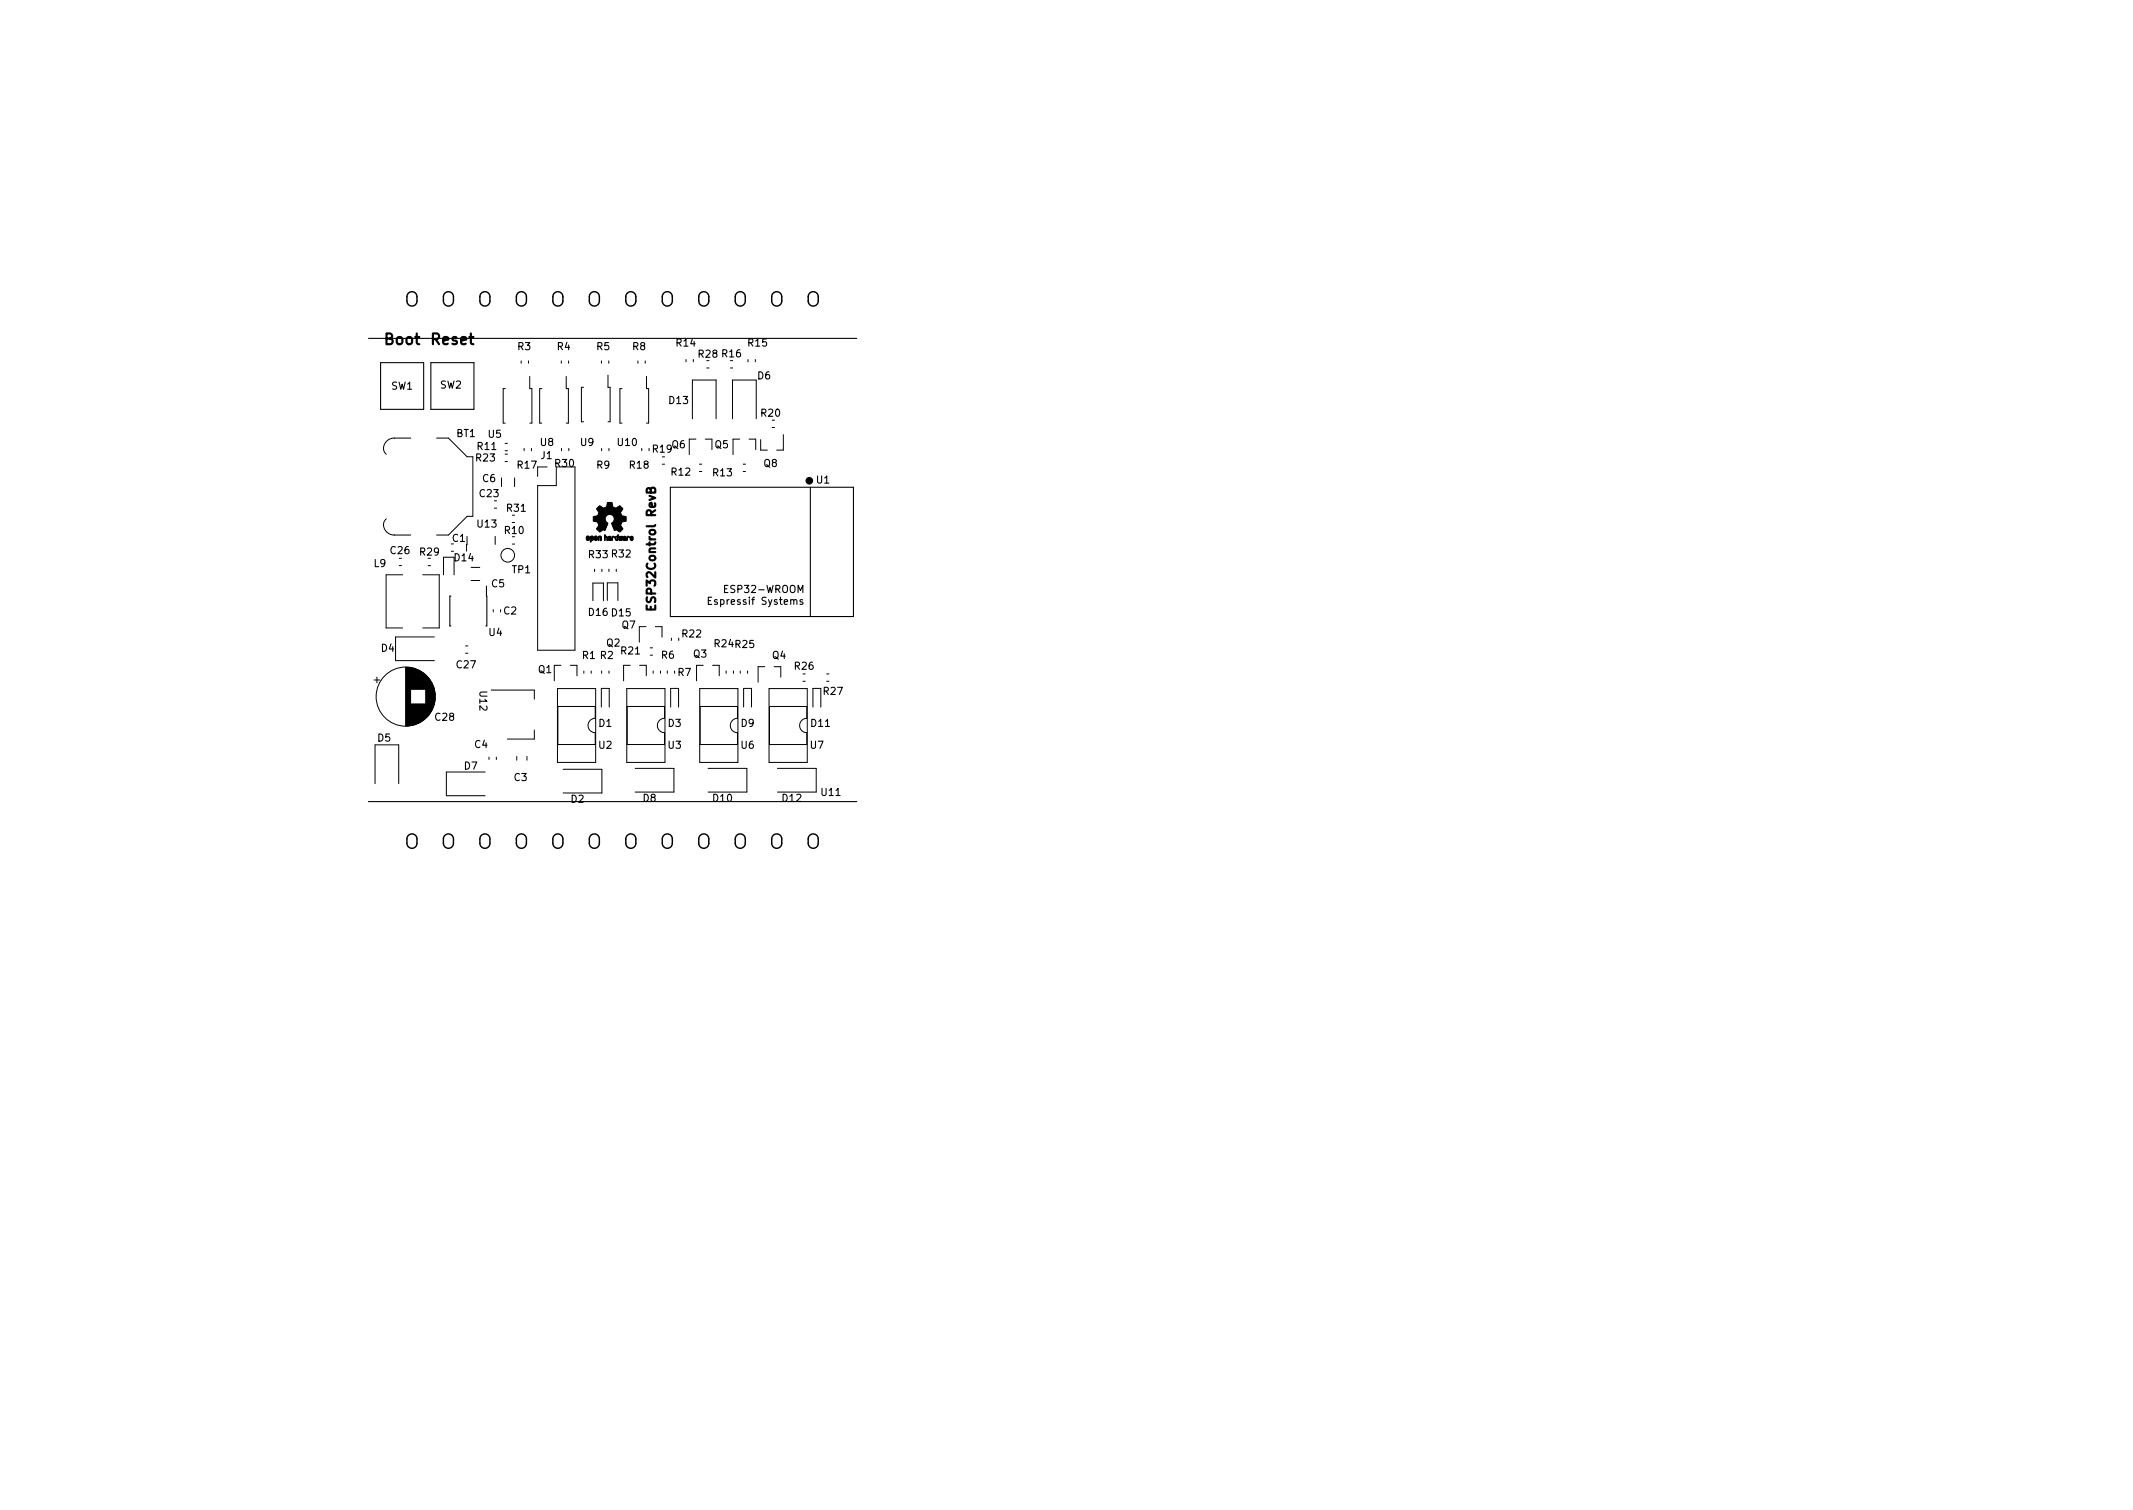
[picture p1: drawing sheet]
<svg xmlns="http://www.w3.org/2000/svg" width="297mm" height="210mm" viewBox="0 0 297 210" stroke-linecap="round" stroke-linejoin="round" font-family="sans-serif">
<defs><g id="words">
<g font-size="2.1">
<text x="53.6" y="48">Boot</text>
<text x="60.2" y="48">Reset</text>
</g>
<text font-size="1.7" x="91.3" y="84.4" transform="rotate(-90 91.3 84.4)">ESP32Control RevB</text>
<g font-size="1.4">
<text x="72.1" y="48.7">R3</text>
<text x="77.6" y="48.7">R4</text>
<text x="83.1" y="48.7">R5</text>
<text x="88.1" y="48.7">R8</text>
<text x="94.2" y="48.2">R14</text>
<text x="97.3" y="49.8">R28 R16</text>
<text x="104.2" y="48.2">R15</text>
<text x="105.5" y="52.8">D6</text>
<text x="54.5" y="54.2">SW1</text>
<text x="61.3" y="54.1">SW2</text>
<text x="93.2" y="56.2">D13</text>
<text x="106" y="58">R20</text>
<text x="63.6" y="60.8">BT1</text>
<text x="66.3" y="64.2">R23</text>
<text x="66.5" y="62.6">R11</text>
<text x="68" y="60.9">U5</text>
<text x="72.1" y="65.2">R17</text>
<text x="75.3" y="62.1">U8</text>
<text x="75.3" y="63.9">J1</text>
<text x="77.3" y="65">R30</text>
<text x="80.9" y="62.1">U9</text>
<text x="83.1" y="65.2">R9</text>
<text x="86.1" y="62.1">U10</text>
<text x="87.7" y="65.2">R18</text>
<text x="90.9" y="63">R19</text>
<text x="93.6" y="62.4">Q6</text>
<text x="99.6" y="62.4">Q5</text>
<text x="106.4" y="65">Q8</text>
<text x="66.8" y="69.2">C23</text>
<text x="67.2" y="67.1">C6</text>
<text x="70.6" y="71.2">R31</text>
<text x="93.5" y="66.2">R12</text>
<text x="99.3" y="66.3">R13</text>
<text x="113.7" y="67.3">U1</text>
<text x="54.4" y="77.1">C26</text>
<text x="58.5" y="77.3">R29</text>
<text x="63" y="75.4">C1</text>
<text x="66.5" y="73.4">U13</text>
<text x="70.3" y="74.3">R10</text>
<text x="82" y="77.7">R33 R32</text>
<text x="52.1" y="78.9">L9</text>
<text x="63.3" y="78.1">D14</text>
<text x="68.5" y="81.8">C5</text>
<text x="71.3" y="79.8">TP1</text>
<text x="101.1" y="82.6">ESP32-WROOM</text>
<text x="68.1" y="88.5">U4</text>
<text x="70.2" y="85.6">C2</text>
<text x="82" y="85.7">D16 D15</text>
<text x="86.6" y="87.5">Q7</text>
<text x="95" y="88.8">R22</text>
<text x="99" y="84.2">Espressif Systems</text>
<text x="53.1" y="90.7">D4</text>
<text x="63.6" y="93">C27</text>
<text x="75" y="93.7">Q1</text>
<text x="81.1" y="91.7">R1 R2</text>
<text x="84.5" y="90">Q2</text>
<text x="86.5" y="91.1">R21</text>
<text x="92.1" y="91.7">R6</text>
<text x="94.4" y="94.1">R7</text>
<text x="96.6" y="91.6">Q3</text>
<text x="99.5" y="90.1">R24 R25</text>
<text x="107.6" y="91.7">Q4</text>
<text x="110.7" y="93.2">R26</text>
<text x="60.6" y="100.4">C28</text>
<text x="66.8" y="96.3" transform="rotate(90 66.8 96.3)">U12</text>
<text x="83.4" y="101.2">D1</text>
<text x="93.1" y="101.2">D3</text>
<text x="103.2" y="101.2">D9</text>
<text x="113" y="101.2">D11</text>
<text x="114.7" y="96.7">R27</text>
<text x="52.6" y="103.2">D5</text>
<text x="64.7" y="107.1">D7</text>
<text x="66.1" y="104.1">C4</text>
<text x="83.4" y="104.3">U2</text>
<text x="93.1" y="104.3">U3</text>
<text x="103.2" y="104.3">U6</text>
<text x="112.9" y="104.3">U7</text>
<text x="71.6" y="108.7">C3</text>
<text x="79.5" y="111.8">D2</text>
<text x="89.6" y="111.6">D8</text>
<text x="99.3" y="111.6">D10</text>
<text x="109" y="111.6">D12</text>
<text x="114.4" y="110.8">U11</text>
</g>
</g></defs>
<path d="M90.6 68.2a.32 .32 0 0 1 .3-.3 .32 .32 0 0 1 .4 .2v.5h-1.2v-.4l.1-.2h.2l.2 .1v.5M90.1 84.3v.6h1.2v-.6M90.6 84.5v.4" fill="none" stroke="#000" stroke-width=".3"/>
<g fill="#000" stroke="#000" stroke-width=".14">
<path d="M81.7 74.7a.29 .29 0 0 1 .4 .1 .29 .29 0 0 1-.1 .4 .29 .29 0 0 1-.4-.1v-.2h.2l.1 .2h.1l-.1-.3-.1 .1h-.2zM82.3 74.7a.3 .3 0 0 1 .4 .2 .3 .3 0 0 1-.4 .4v.1l-.1 .1v-.6h.1l.1 .2 .1-.1v-.2l-.2 .1h-.1zM82.8 74.7a.22 .22 0 0 1 .4 .1 .22 .22 0 0 1-.3 .2l.1 .1 .2-.1a.22 .22 0 0 1-.2 .3 .22 .22 0 0 1-.2-.3v-.1l.3-.1h-.1l-.2 .1zM83.4 74.7a.25 .25 0 0 1 .3 0 .25 .25 0 0 1 .1 .3v.2l-.2 .1v-.5h-.1l-.1 .4-.1 .1zM84.2 74.5l.1-.1v.3l.3 .1v.4l-.1 .1v-.5h-.1l-.1 .4-.1 .1zM84.8 74.7h.1l.2 .1v.4l-.1 .1v-.3l-.2 .1 .1 .1a.17 .17 0 0 1-.2 0 .17 .17 0 0 1 0-.2 .17 .17 0 0 1 .2-.1l.1-.1h-.1l-.2 .1zM83.2 70.7l.2-.2a.23 .23 0 0 1 .2-.1 .23 .23 0 0 1 .2 .2l.2 .2a.61 .61 0 0 0 .6-.8h.3a.27 .27 0 0 1 .3 0 .27 .27 0 0 1 .1 .3l.1 .3 .4 .2 .5-.4a.56 .56 0 0 1 .4 .6 .55 .55 0 0 0-.2 .6 .55 .55 0 0 0 .7 .3v.7a.56 .56 0 0 0-.7 .4l-.1 .1 .4 .5-.3 .3a.22 .22 0 0 1-.2 .2 .22 .22 0 0 1-.2-.2l-.3-.1-.2 .1-.3-.7a.21 .21 0 0 1-.1-.4 .64 .64 0 0 0 .1-1 .64 .64 0 0 0-1 .1 .64 .64 0 0 0 .4 1l-.4 1a.42 .42 0 0 0-.7 .1 .21 .21 0 0 1-.2 .1 .21 .21 0 0 1-.1-.2l-.2-.3 .1-.2a.52 .52 0 0 0 .1-.6 .52 .52 0 0 0-.6-.2h-.1v-.7a.58 .58 0 0 0 .7-.3 .58 .58 0 0 0-.2-.7zM85.3 74.7a.16 .16 0 0 1 .2 0 .16 .16 0 0 1 0 .2v-.1h-.2l-.1 .5zM85.8 74.7h.2l.1-.3v.5a.24 .24 0 0 1-.2 .4 .24 .24 0 0 1-.2-.3h.1v.1a.15 .15 0 0 0 .2-.1 .15 .15 0 0 0-.2-.2v.2h-.1zM86.2 74.7h.1l.1 .5v-.5h.1v.5h.1v-.5h.1l-.1 .6-.4-.1zM86.8 74.7h.2l.2 .1v.4l-.1 .1v-.3l-.2 .1 .1 .1a.17 .17 0 0 1-.2 0 .17 .17 0 0 1-.1-.2 .17 .17 0 0 1 .3-.1l.1-.1h-.1l-.2 .1zM87.3 74.7h.3l.1 .1-.1 .1-.2-.1-.1 .5z"/>
<path d="M87.8 74.7a.21 .21 0 0 1 .3 0 .21 .21 0 0 1 .1 .2l-.3 .2 .1 .1 .1-.2a.19 .19 0 0 1-.1 .3 .19 .19 0 0 1-.2-.2v-.2l.3-.1a.12 .12 0 0 0-.2 0 .12 .12 0 0 0 0 .1h-.1z"/>
</g>
<path d="M51.3 47.1h68M53 50.5h6v6.5h-6zM60 50.5h6v6.5h-6zM93.4 67.8h25.4v18h-25.4zM112.8 67.8v18M62.8 83h-.2v4.2h.2M67.7 81.6l.1 5.6h-.1M51.3 111.6h68" fill="none" stroke="#000" stroke-width=".15"/>
<g fill="none" stroke="#000" stroke-width=".14">
<path d="M70.4 54.1h-.3v4.8h.3M72.6 50.3v.3M73.6 50.3v.3M73.8 52.4v1.7h.3v4.8h-.3M75.5 54.1h-.3v4.8h.3M78.2 50.3v.3M78.9 52.4v1.7h.3v4.8h-.3M79.2 50.3v.3M81.3 53.9h-.3v4.8h.3M83.8 50.3v.3M84.7 52.2v1.7h.3v4.8h-.3M84.8 50.3v.3"/>
<path d="M86.6 54.1h-.3v4.8h.3M88.8 50.3v.3M89.9 50.3v.3M90 52.4v1.7h.3v4.8h-.3M95.5 50.1v.3M96.4 58.3v-5.4h3.3v5.4M96.5 50.1v.3M98.4 51.2h.3M101.7 51.2h.3M102 58.3v-5.4h3.3v5.4M104.2 50.1v.3M105.2 50.1v.3"/>
<path d="M107.5 59.5h.4M53.4 73a1.5 1.5 0 0 0 1.6 1.5M53.4 62.3l.1 .5 .3 .4M53.8 72.2l-.3 .5-.1 .5M54.9 74.5h2.3M54.9 61h2.3M55 61a1.5 1.5 0 0 0-1.6 1.4M55.6 78.8h.3M55.6 77.7h.3M59.6 78.8h.4M60.8 61h1.6l2.6 2.6h.9v8.3h-.9l-2.6 2.6h-1.6M62.8 76.8h.4"/>
<path d="M65 74.7v2M65.6 79h1.2M68.8 70.8h.4M68.8 69.7h.4M69 74.7v1.1M69.8 66.5v1.3M70.3 63.2h.4M70.3 64.3h.4M70.3 61.7h.4M70.3 62.8h.4M71.3 72.8h.4M71.3 75.8h.4"/>
<path d="M71.7 66.5v1.3M73 62.4v.4M74 62.4v.4M76.2 65h-1.3v1.3M77.5 65h2.6v25.5h-5.2v-22.9h2.6zM78.2 62.4v.4M79.2 62.4v.4M82.8 79.3v.3M83.8 62.4v.4M83.8 79.3v.3M84.8 79.3v.3M84.8 62.4v.4"/>
<path d="M85.8 79.3v.3M89.4 62.4v.4M90.4 62.4v.4M92.2 63.6h.4M92.2 64.6h.4M96.9 61.1h-.9v2.2M97.4 65.7h.3M97.4 64.6h.3M98.2 61.1h.9v1.5M103 61.1h-.9v2.2M103.5 65.7h.3M103.5 64.6h.3"/>
<path d="M104.3 61.1h.9v1.5M105.9 61.2v1.5h1M109.1 60.5v2.2h-.9M52.1 94.7h.8M52.5 94.3v.8M56.1 80h-2.3v7.4h2.3M56.5 92.9v8.2M56.6 92.9v8.2M56.7 92.9v8.2M56.8 92.9v8.2M56.9 92.9v8.2M57 92.9v8.2"/>
<path d="M57 93v8M57.1 93v8M57.2 93v8M57.2 93v3M57.2 98v3M57.3 93v3M57.3 98v3M57.4 93v3M57.4 98v3M57.5 93v3M57.5 98v3M57.5 93.1v2.9"/>
<path d="M57.5 98v2.9M57.6 93.1v2.9M57.6 98v2.9M57.7 93.1v2.9M57.7 98v2.9M57.8 93.1v2.9M57.8 98v2.9M57.9 93.1v2.9M57.9 98v2.8M57.9 93.2v2.8M58 93.2v2.8M58 98v2.8"/>
<path d="M58.1 93.2v2.8M58.1 98v2.8M58.1 93.3v2.7M58.1 98v2.7M58.2 93.3v2.7M58.2 98v2.7M58.3 93.3v2.7M58.3 98v2.7M58.3 93.4v2.6M58.3 98v2.6M58.4 93.4v2.6M58.4 98v2.6"/>
<path d="M58.5 93.4v2.6M58.5 98v2.6M58.5 93.5v2.5M58.5 98v2.5M58.6 93.5v2.5M58.6 98v2.5M58.7 93.5v2.5M58.7 98v2.5M58.7 93.6v2.4M58.7 98v2.4M58.8 93.6v2.4M58.8 98v2.4"/>
<path d="M58.9 93.7v2.3M58.9 98v2.3M58.9 80h2.3v7.4h-2.3M59 93.7v2.3M59 98v2.2M59 93.8v2.2M59.1 93.8v2.2M59.1 98v2.2M59.1 93.9v2.1M59.1 98v2.1M59.2 93.9v2.1M59.2 98v2.1"/>
<path d="M59.3 94v2M59.3 98v2M59.3 94v6M59.3 94.1v5.8M59.4 94.1v5.8M59.5 94.2v5.6M59.5 94.3v5.4M59.6 94.3v5.4M59.6 94.3v5.3M59.7 94.4v5.2M59.7 94.5v5M59.8 94.5v5"/>
<path d="M59.8 94.6v4.8M59.9 94.7v4.6M59.9 94.8v4.4M60 94.8v4.4M60 94.9v4.2M60.1 95v4M60.1 95.1v3.8M60.2 95.2v3.6M60.2 95.3v3.4M60.3 95.4v3.2M60.3 95.5v3M60.4 95.7v2.6"/>
<path d="M60.4 95.8v2.4M60.5 95.9v2.2M60.5 88.7h-5.4v3.3h5.4M60.5 96.1v1.8M60.5 96.2v1.6M60.6 96.5v1M61.8 80v-2.4h1.4v2.4M64.8 91h.4M64.8 89.9h.4M65.6 80.8h1.2M68.4 96.1h6v1.2M68.7 84.9v.3"/>
<path d="M69.7 84.9v.3M77.6 95.9h5.4v10.3h-5.4zM77.7 98.4h5.2v1.6a1 1 0 0 0-1 1 1 1 0 0 0 1 1v1.7h-5.2zM78.1 92.6h-.9v2.2M79.4 92.6h.9v1.5M81.3 93.4v.4M82.3 93.4v.4M82.6 83.6v-2.4h1.4v2.4M83.7 98.5v-2.6h1.1v2.6M83.8 93.4v.4M84.6 83.6v-2.4h1.4v2.4M84.8 93.4v.4"/>
<path d="M87.3 95.9h5.3v10.3h-5.3zM87.3 98.4h5.2v1.6a1 1 0 0 0-1 1 1 1 0 0 0 1 1v1.7h-5.2zM87.8 92.6h-1v2.2M89.1 92.6h.9v1.5M90 87.3h-1v2.1M90.5 91.2h.4M90.5 90.2h.4M91 93.4v.4M91.3 87.3h.9v1.4M92 93.4v.4M92.9 93.4v.4M93.4 98.5v-2.6h1.1v2.6"/>
<path d="M93.5 88.9v.3M93.9 93.4v.4M94.5 88.9v.3M97.4 95.9h5.4v10.3h-5.4zM97.5 98.4h5.2v1.6a1 1 0 0 0-1 1 1 1 0 0 0 1 1v1.7h-5.2zM97.9 92.6h-.9v2.2M99.2 92.6h1v1.5M101.1 93.4v.4M102.1 93.4v.4M103.1 93.4v.4M103.6 98.5v-2.6h1.1v2.6M104.1 93.4v.4"/>
<path d="M106.5 92.8h-.9v2.2M107.1 95.9h5.3v10.3h-5.3zM107.2 98.4h5.2v1.6a1 1 0 0 0-1 1 1 1 0 0 0 1 1v1.7h-5.2zM107.8 92.8h.9v1.5M111.8 94.9h.3M111.8 93.8h.3M113.2 98.5v-2.6h1.1v2.6M115.1 94.9h.3M115.1 93.8h.3M52.2 109.1v-5.4h3.3v5.4M67.6 107.5h-5.4v3.3h5.4M68.1 105.4v.4"/>
<path d="M69.1 105.4v.4M72 105.3v.6M73.4 105.3v.6M74.4 101.6v1.3h-3.7M78.4 107.1h5.4v3.3h-5.4M88.5 107h5.4v3.3h-5.4M98.6 107h5.4v3.3h-5.4M108.3 107h5.4v3.3h-5.4"/>
<circle cx="70.7" cy="77.3" r=".95"/>
<circle cx="56.5" cy="97" r="4.1"/>
</g>
<circle cx="112.7" cy="66.9" r=".28" fill="none" stroke="#000" stroke-width=".5"/>
<g fill="none" stroke="#000" stroke-width=".2">
<path d="M56.9 40.8a.7 .7 0 0 1 .7-.1 .7 .7 0 0 1 .5 .6v.6a.7 .7 0 0 1-.7 .7 .7 .7 0 0 1-.7-.7v-.7zM62 40.8a.7 .7 0 0 1 .7-.1 .7 .7 0 0 1 .4 .6v.6a.7 .7 0 0 1-.7 .7 .7 .7 0 0 1-.7-.7l.1-.7zM67 40.8a.7 .7 0 0 1 .8-.1 .7 .7 0 0 1 .4 .6v.6a.7 .7 0 0 1-.7 .7 .7 .7 0 0 1-.7-.7v-.7zM72.1 40.8a.7 .7 0 0 1 .8-.1 .7 .7 0 0 1 .4 .6v.6a.7 .7 0 0 1-.7 .7 .7 .7 0 0 1-.7-.7v-.7zM77.2 40.8a.7 .7 0 0 1 .8-.1 .7 .7 0 0 1 .4 .6v.6a.7 .7 0 0 1-.7 .7 .7 .7 0 0 1-.7-.7v-.7zM82.3 40.8a.7 .7 0 0 1 .7-.1 .7 .7 0 0 1 .5 .6v.6a.7 .7 0 0 1-.7 .7 .7 .7 0 0 1-.7-.7v-.7zM87.4 40.8a.7 .7 0 0 1 .7-.1 .7 .7 0 0 1 .4 .6v.6a.7 .7 0 0 1-.7 .7 .7 .7 0 0 1-.7-.7l.1-.7zM92.4 40.8a.7 .7 0 0 1 .8-.1 .7 .7 0 0 1 .4 .6v.6a.7 .7 0 0 1-.7 .7 .7 .7 0 0 1-.7-.7v-.7zM97.5 40.8a.7 .7 0 0 1 .8-.1 .7 .7 0 0 1 .4 .6v.6a.7 .7 0 0 1-.7 .7 .7 .7 0 0 1-.7-.7v-.7zM102.6 40.8a.7 .7 0 0 1 .8-.1 .7 .7 0 0 1 .4 .6v.6a.7 .7 0 0 1-.7 .7 .7 .7 0 0 1-.7-.7v-.7zM107.7 40.8a.7 .7 0 0 1 .7-.1 .7 .7 0 0 1 .5 .6v.6a.7 .7 0 0 1-.7 .7 .7 .7 0 0 1-.7-.7v-.7zM112.8 40.8a.7 .7 0 0 1 .7-.1 .7 .7 0 0 1 .4 .6v.6a.7 .7 0 0 1-.7 .7 .7 .7 0 0 1-.7-.7l.1-.7z"/>
<path d="M56.9 116.3a.7 .7 0 0 1 .7-.1 .7 .7 0 0 1 .5 .6v.6a.7 .7 0 0 1-.7 .7 .7 .7 0 0 1-.7-.7v-.7zM62 116.3a.7 .7 0 0 1 .7-.1 .7 .7 0 0 1 .4 .6v.6a.7 .7 0 0 1-.7 .7 .7 .7 0 0 1-.7-.7l.1-.7zM67 116.3a.7 .7 0 0 1 .8-.1 .7 .7 0 0 1 .4 .6v.6a.7 .7 0 0 1-.7 .7 .7 .7 0 0 1-.7-.7v-.7zM72.1 116.3a.7 .7 0 0 1 .8-.1 .7 .7 0 0 1 .4 .6v.6a.7 .7 0 0 1-.7 .7 .7 .7 0 0 1-.7-.7v-.7zM77.2 116.3a.7 .7 0 0 1 .8-.1 .7 .7 0 0 1 .4 .6v.6a.7 .7 0 0 1-.7 .7 .7 .7 0 0 1-.7-.7v-.7zM82.3 116.3a.7 .7 0 0 1 .7-.1 .7 .7 0 0 1 .5 .6v.6a.7 .7 0 0 1-.7 .7 .7 .7 0 0 1-.7-.7v-.7zM87.4 116.3a.7 .7 0 0 1 .7-.1 .7 .7 0 0 1 .4 .6v.6a.7 .7 0 0 1-.7 .7 .7 .7 0 0 1-.7-.7l.1-.7zM92.4 116.3a.7 .7 0 0 1 .8-.1 .7 .7 0 0 1 .4 .6v.6a.7 .7 0 0 1-.7 .7 .7 .7 0 0 1-.7-.7v-.7zM97.5 116.3a.7 .7 0 0 1 .8-.1 .7 .7 0 0 1 .4 .6v.6a.7 .7 0 0 1-.7 .7 .7 .7 0 0 1-.7-.7v-.7zM102.6 116.3a.7 .7 0 0 1 .8-.1 .7 .7 0 0 1 .4 .6v.6a.7 .7 0 0 1-.7 .7 .7 .7 0 0 1-.7-.7v-.7zM107.7 116.3a.7 .7 0 0 1 .7-.1 .7 .7 0 0 1 .5 .6v.6a.7 .7 0 0 1-.7 .7 .7 .7 0 0 1-.7-.7v-.7zM112.8 116.3a.7 .7 0 0 1 .7-.1 .7 .7 0 0 1 .4 .6v.6a.7 .7 0 0 1-.7 .7 .7 .7 0 0 1-.7-.7l.1-.7z"/>
</g>
<use href="#words"/>
</svg>
